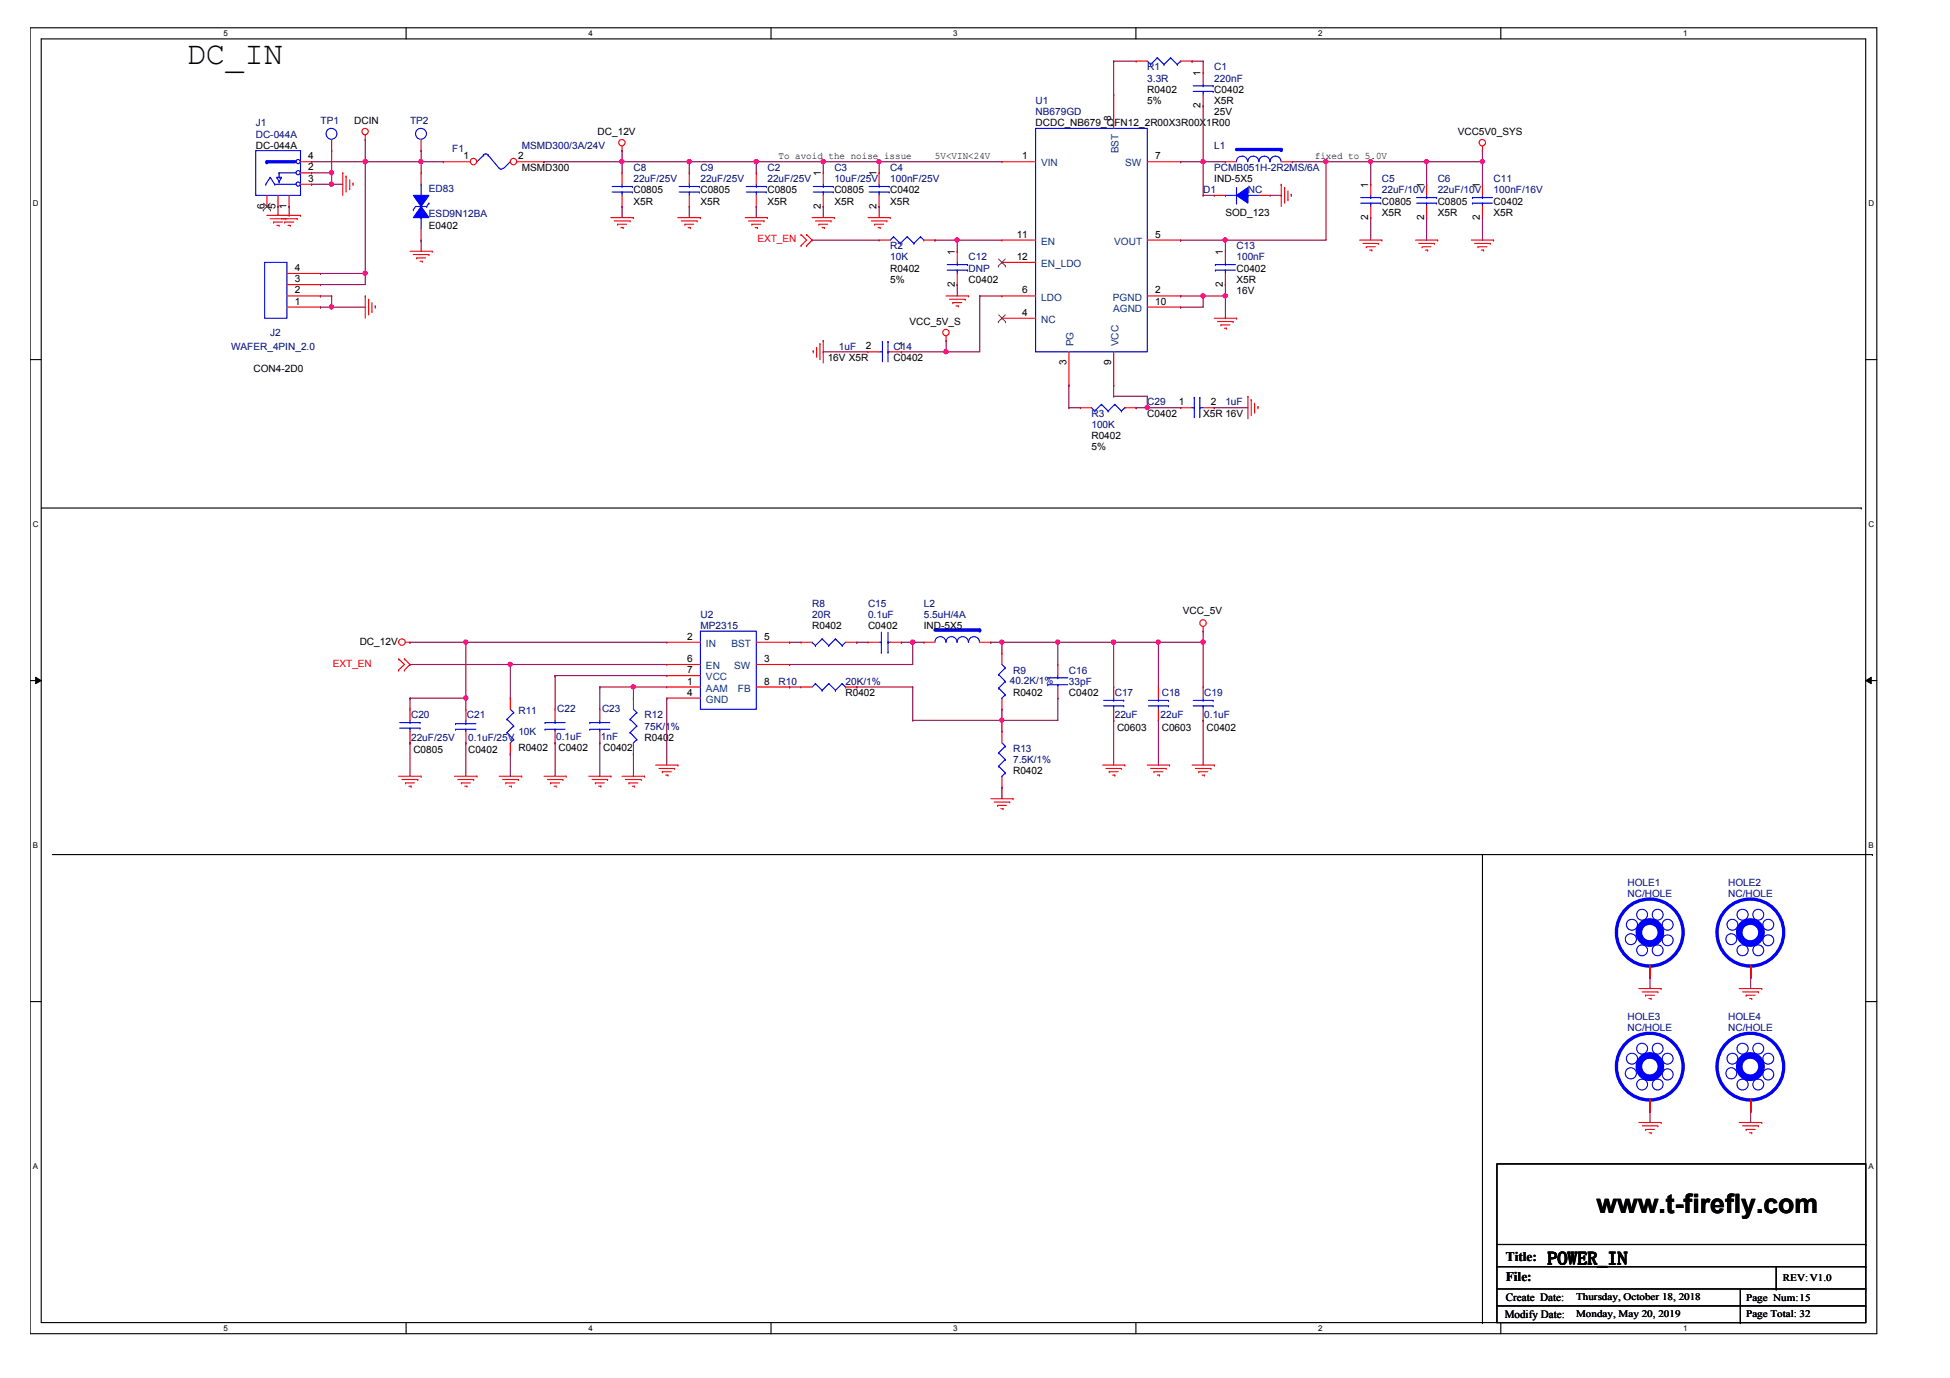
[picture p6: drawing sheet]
<svg xmlns="http://www.w3.org/2000/svg" width="297mm" height="210mm" viewBox="0 0 297 210" stroke-linecap="round" stroke-linejoin="round" font-family="sans-serif">
<defs><g id="words">
<text font-size="4.9" x="28.4" y="9.8">DC_IN</text>
<text font-size="4.1" x="243.2" y="184.8">www.t-firefly.com</text>
<text font-size="2.7" x="235.8" y="192.6">POWER_IN</text>
<g font-size="2">
<text x="229.4" y="192.1">Title:</text>
<text x="229.4" y="195.2">File:</text>
</g>
<g font-size="1.7">
<text x="229.2" y="200.8">Modify Date:</text>
<text x="229.4" y="198.2">Create Date:</text>
</g>
<g font-size="1.5" fill="#000080">
<text x="174.8" y="10.7">R1</text>
<text x="185" y="10.7">C1</text>
<text x="157.7" y="15.8">U1</text>
<text x="157.7" y="17.5">NB679GD</text>
<text x="174.8" y="12.4">3.3R</text>
<text x="185" y="12.4">220nF</text>
<text x="39" y="21">DC-044A</text>
<text x="39" y="19.2">J1</text>
<text x="48.8" y="18.9">TP1</text>
<text x="62.5" y="18.9">TP2</text>
<text x="68.9" y="23.2">F1</text>
<text x="79.5" y="22.6">MSMD300/3A/24V</text>
<text x="185" y="22.6">L1</text>
<text x="65.3" y="29.3">ED83</text>
<text x="96.5" y="26">C8</text>
<text x="96.5" y="27.7">22uF/25V</text>
<text x="106.7" y="26">C9</text>
<text x="106.7" y="27.7">22uF/25V</text>
<text x="116.9" y="26">C2</text>
<text x="116.9" y="27.7">22uF/25V</text>
<text x="127.1" y="26">C3</text>
<text x="127.1" y="27.7">10uF/25V</text>
<text x="135.6" y="26">C4</text>
<text x="135.6" y="27.7">100nF/25V</text>
<text x="183.3" y="29.5">D1</text>
<text x="185" y="26">PCMB051H-2R2MS/6A</text>
<text x="190.1" y="29.5">NC</text>
<text x="210.5" y="27.7">C5</text>
<text x="210.5" y="29.5">22uF/10V</text>
<text x="219" y="27.7">C6</text>
<text x="219" y="29.5">22uF/10V</text>
<text x="227.5" y="27.7">C11</text>
<text x="227.5" y="29.5">100nF/16V</text>
<text x="65.3" y="33">ESD9N12BA</text>
<text x="135.6" y="38">R2</text>
<text x="135.6" y="39.7">10K</text>
<text x="147.5" y="39.7">C12</text>
<text x="147.5" y="41.4">DNP</text>
<text x="188.4" y="38">C13</text>
<text x="188.4" y="39.7">100nF</text>
<text x="35.2" y="53.3">WAFER_4PIN_2.0</text>
<text x="41.2" y="51.2">J2</text>
<text x="127.8" y="53.3">1uF</text>
<text x="136.1" y="53.3">C14</text>
<text x="166.3" y="63.5">R3</text>
<text x="166.3" y="65.2">100K</text>
<text x="174.8" y="61.8">C29</text>
<text x="186.7" y="61.8">1uF</text>
<text x="106.7" y="94.1">U2</text>
<text x="106.7" y="95.8">MP2315</text>
<text x="123.7" y="92.4">R8</text>
<text x="123.7" y="94.1">20R</text>
<text x="132.2" y="92.4">C15</text>
<text x="132.2" y="94.1">0.1uF</text>
<text x="140.7" y="92.4">L2</text>
<text x="140.7" y="94.1">5.5uH/4A</text>
<text x="118.6" y="104.3">R10</text>
<text x="128.8" y="104.3">20K/1%</text>
<text x="153.8" y="104.1">40.2K/1%</text>
<text x="154.3" y="102.6">R9</text>
<text x="162.8" y="102.6">C16</text>
<text x="162.8" y="104.3">33pF</text>
<text x="169.8" y="106">C17</text>
<text x="177" y="106">C18</text>
<text x="183.4" y="106">C19</text>
<text x="62.6" y="109.4">C20</text>
<text x="62.6" y="112.8">22uF/25V</text>
<text x="71.1" y="109.4">C21</text>
<text x="71.3" y="112.8">0.1uF/25V</text>
<text x="79" y="108.8">R11</text>
<text x="79" y="112">10K</text>
<text x="84.7" y="112.6">0.1uF</text>
<text x="84.9" y="108.4">C22</text>
<text x="91.5" y="112.6">1nF</text>
<text x="91.7" y="108.4">C23</text>
<text x="98.2" y="109.4">R12</text>
<text x="98.2" y="111.1">75K/1%</text>
<text x="169.8" y="109.4">22uF</text>
<text x="176.8" y="109.4">22uF</text>
<text x="183.4" y="109.4">0.1uF</text>
<text x="154.3" y="114.6">R13</text>
<text x="154.3" y="116.2">7.5K/1%</text>
<text x="247.9" y="135">HOLE1</text>
<text x="247.9" y="136.7">NC/HOLE</text>
<text x="263.2" y="135">HOLE2</text>
<text x="263.2" y="136.7">NC/HOLE</text>
<text x="247.9" y="155.4">HOLE3</text>
<text x="263.2" y="155.4">HOLE4</text>
<text x="247.9" y="157.1">NC/HOLE</text>
<text x="263.2" y="157.1">NC/HOLE</text>
</g>
<g font-size="1.5">
<text x="182.9" y="11.6" transform="rotate(-90 182.9 11.6)">1</text>
<text x="174.8" y="14.1">R0402</text>
<text x="174.8" y="15.8">5%</text>
<text x="182.9" y="16.5" transform="rotate(-90 182.9 16.5)">2</text>
<text x="185" y="14.1">C0402</text>
<text x="185" y="15.8">X5R</text>
<text x="185" y="17.5">25V</text>
<text x="39" y="22.6">DC-044A</text>
<text x="53.9" y="18.9">DCIN</text>
<text x="91" y="20.6">DC_12V</text>
<text x="157.7" y="19.2">DCDC_NB679_QFN12_2R00X3R00X1R00</text>
<text x="169.3" y="18.4" transform="rotate(-90 169.3 18.4)">8</text>
<text x="222.1" y="20.6">VCC5V0_SYS</text>
<text x="47" y="27.7">3</text>
<text x="47" y="26">2</text>
<text x="47" y="24.3">4</text>
<text x="70.6" y="24.3">1</text>
<text x="78.9" y="24.3">2</text>
<text x="79.5" y="26">MSMD300</text>
<text x="96.5" y="29.5">C0805</text>
<text x="106.7" y="29.5">C0805</text>
<text x="116.9" y="29.5">C0805</text>
<text x="118.6" y="24.2">To avoid the noise issue</text>
<text x="125" y="26.9" transform="rotate(-90 125 26.9)">1</text>
<text x="127.1" y="29.5">C0805</text>
<text x="133.5" y="26.9" transform="rotate(-90 133.5 26.9)">1</text>
<text x="135.6" y="29.5">C0402</text>
<text x="142.4" y="24.2">5V&lt;VIN&lt;24V</text>
<text x="155.7" y="24.3">1</text>
<text x="176" y="24.3">7</text>
<text x="185" y="27.7">IND-5X5</text>
<text x="200.3" y="24.2">fixed to 5.0V</text>
<text x="208.4" y="28.6" transform="rotate(-90 208.4 28.6)">1</text>
<text x="216.9" y="28.6" transform="rotate(-90 216.9 28.6)">1</text>
<text x="225.4" y="28.6" transform="rotate(-90 225.4 28.6)">1</text>
<text x="40.3" y="31.8" transform="rotate(-90 40.3 31.8)">6</text>
<text x="42" y="31.8" transform="rotate(-90 42 31.8)">5</text>
<text x="43.7" y="31.8" transform="rotate(-90 43.7 31.8)">1</text>
<text x="65.3" y="34.9">E0402</text>
<text x="96.5" y="31.2">X5R</text>
<text x="106.7" y="31.2">X5R</text>
<text x="116.9" y="31.2">X5R</text>
<text x="125" y="31.8" transform="rotate(-90 125 31.8)">2</text>
<text x="127.1" y="31.2">X5R</text>
<text x="133.5" y="31.8" transform="rotate(-90 133.5 31.8)">2</text>
<text x="135.6" y="31.2">X5R</text>
<text x="186.7" y="32.9">SOD_123</text>
<text x="208.4" y="33.5" transform="rotate(-90 208.4 33.5)">2</text>
<text x="210.5" y="31.2">C0805</text>
<text x="210.5" y="32.9">X5R</text>
<text x="216.9" y="33.5" transform="rotate(-90 216.9 33.5)">2</text>
<text x="219" y="31.2">C0805</text>
<text x="219" y="32.9">X5R</text>
<text x="225.4" y="33.5" transform="rotate(-90 225.4 33.5)">2</text>
<text x="227.5" y="31.2">C0402</text>
<text x="227.5" y="32.9">X5R</text>
<text x="44.9" y="41.3">4</text>
<text x="135.6" y="41.4">R0402</text>
<text x="145.4" y="38.8" transform="rotate(-90 145.4 38.8)">1</text>
<text x="154.9" y="36.2">11</text>
<text x="154.9" y="39.6">12</text>
<text x="176" y="36.2">5</text>
<text x="186.3" y="38.8" transform="rotate(-90 186.3 38.8)">1</text>
<text x="188.4" y="41.4">C0402</text>
<text x="44.9" y="46.4">1</text>
<text x="44.9" y="44.7">2</text>
<text x="44.9" y="43">3</text>
<text x="135.6" y="43.1">5%</text>
<text x="145.4" y="43.7" transform="rotate(-90 145.4 43.7)">2</text>
<text x="147.5" y="43.1">C0402</text>
<text x="155.7" y="44.7">6</text>
<text x="176" y="46.4">10</text>
<text x="176" y="44.7">2</text>
<text x="186.3" y="43.7" transform="rotate(-90 186.3 43.7)">2</text>
<text x="188.4" y="43.1">X5R</text>
<text x="188.4" y="44.7">16V</text>
<text x="131.9" y="53.2">2</text>
<text x="136.8" y="53.2">1</text>
<text x="138.5" y="49.5">VCC_5V_S</text>
<text x="155.7" y="48.1">4</text>
<text x="38.6" y="56.7">CON4-2D0</text>
<text x="126.1" y="55">16V X5R</text>
<text x="136.1" y="55">C0402</text>
<text x="162.4" y="55.6" transform="rotate(-90 162.4 55.6)">3</text>
<text x="169.3" y="55.6" transform="rotate(-90 169.3 55.6)">9</text>
<text x="174.8" y="63.5">C0402</text>
<text x="179.5" y="61.7">1</text>
<text x="183.3" y="63.5">X5R 16V</text>
<text x="184.5" y="61.7">2</text>
<text x="166.3" y="66.9">R0402</text>
<text x="166.3" y="68.6">5%</text>
<text x="123.7" y="95.8">R0402</text>
<text x="132.2" y="95.8">C0402</text>
<text x="140.7" y="95.8">IND-5X5</text>
<text x="180.2" y="93.6">VCC_5V</text>
<text x="54.8" y="98.2">DC_12V</text>
<text x="104.7" y="97.5">2</text>
<text x="104.7" y="100.8">6</text>
<text x="116.4" y="100.8">3</text>
<text x="116.4" y="97.5">5</text>
<text x="104.7" y="102.5">7</text>
<text x="104.7" y="104.3">1</text>
<text x="104.7" y="106">4</text>
<text x="116.4" y="104.3">8</text>
<text x="128.8" y="106">R0402</text>
<text x="154.3" y="106">R0402</text>
<text x="162.8" y="106">C0402</text>
<text x="98.2" y="112.8">R0402</text>
<text x="170.2" y="111.3">C0603</text>
<text x="177" y="111.3">C0603</text>
<text x="183.8" y="111.3">C0402</text>
<text x="63" y="114.7">C0805</text>
<text x="71.3" y="114.7">C0402</text>
<text x="79" y="114.4">R0402</text>
<text x="85.1" y="114.4">C0402</text>
<text x="91.9" y="114.4">C0402</text>
<text x="154.3" y="117.9">R0402</text>
<text x="271.6" y="195.2">REV:V1.0</text>
<text x="240.1" y="198">Thursday, October 18, 2018</text>
<text x="240.1" y="200.6">Monday, May 20, 2019</text>
<text x="266" y="198.2">Page Num:15</text>
<text x="266" y="200.6">Page Total: 32</text>
</g>
<g font-size="1.5" fill="#004080">
<text x="170.4" y="23.4" transform="rotate(-90 170.4 23.4)">BST</text>
<text x="158.6" y="25.4">VIN</text>
<text x="171.4" y="25.4">SW</text>
<text x="158.6" y="37.3">EN</text>
<text x="158.6" y="40.7">EN_LDO</text>
<text x="169.7" y="37.3">VOUT</text>
<text x="158.6" y="45.8">LDO</text>
<text x="169.5" y="45.8">PGND</text>
<text x="169.6" y="47.5">AGND</text>
<text x="158.6" y="49.2">NC</text>
<text x="163.5" y="52.7" transform="rotate(-90 163.5 52.7)">PG</text>
<text x="170.4" y="52.7" transform="rotate(-90 170.4 52.7)">VCC</text>
<text x="107.5" y="98.6">IN</text>
<text x="107.5" y="101.9">EN</text>
<text x="111.4" y="98.6">BST</text>
<text x="111.8" y="101.9">SW</text>
<text x="107.5" y="103.6">VCC</text>
<text x="107.5" y="105.4">AAM</text>
<text x="107.5" y="107.1">GND</text>
<text x="112.4" y="105.4">FB</text>
</g>
<g font-size="1.5" fill="#f00">
<text x="115.4" y="36.9">EXT_EN</text>
<text x="50.7" y="101.6">EXT_EN</text>
</g>
<g font-size="1.2">
<text x="34.1" y="5.5">5</text>
<text x="89.6" y="5.5">4</text>
<text x="145.2" y="5.5">3</text>
<text x="200.8" y="5.5">2</text>
<text x="256.4" y="5.5">1</text>
<text x="5" y="31.5">D</text>
<text x="284.6" y="31.5">D</text>
<text x="5" y="80.3">C</text>
<text x="284.6" y="80.3">C</text>
<text x="5" y="129.2">B</text>
<text x="284.6" y="129.2">B</text>
<text x="5" y="178.1">A</text>
<text x="284.6" y="178.1">A</text>
<text x="34.1" y="202.7">5</text>
<text x="89.6" y="202.7">4</text>
<text x="145.2" y="202.7">3</text>
<text x="200.8" y="202.7">2</text>
<text x="256.4" y="202.7">1</text>
</g>
</g></defs>
<path d="M4.6 4.2h281.3v199h-281.3zM6.3 5.9h277.9v195.6h-277.9z" fill="none" stroke="#000" stroke-width=".17"/>
<g fill="#fff">
<path d="M34.1 4.4h.6v1.4h-.6z"/>
<path d="M34.1 201.6h.6v1.4h-.6z"/>
</g>
<path d="M61.9 4.2v1.7M61.9 201.5v1.7" fill="none" stroke="#000" stroke-width=".17"/>
<g fill="#fff">
<path d="M89.6 4.4h.7v1.4h-.7z"/>
<path d="M89.6 201.6h.7v1.4h-.7z"/>
</g>
<path d="M117.4 4.2v1.7M117.4 201.5v1.7" fill="none" stroke="#000" stroke-width=".17"/>
<g fill="#fff">
<path d="M145.2 4.4h.7v1.4h-.7z"/>
<path d="M145.2 201.6h.7v1.4h-.7z"/>
</g>
<path d="M173 4.2v1.7M173 201.5v1.7" fill="none" stroke="#000" stroke-width=".17"/>
<g fill="#fff">
<path d="M200.8 4.4h.6v1.4h-.6z"/>
<path d="M200.8 201.6h.6v1.4h-.6z"/>
</g>
<path d="M228.6 4.2v1.7M228.6 201.5v1.7" fill="none" stroke="#000" stroke-width=".17"/>
<g fill="#fff">
<path d="M256.4 4.4h.6v1.4h-.6z"/>
<path d="M256.4 201.6h.6v1.4h-.6z"/>
<path d="M5 30.4h.8v1.3h-.8z"/>
<path d="M284.6 30.4h.8v1.3h-.8z"/>
<path d="M5 79.2h.8v1.4h-.8z"/>
<path d="M284.6 79.2h.8v1.4h-.8z"/>
</g>
<path d="M4.6 54.8h1.7M284.2 54.8h1.7" fill="none" stroke="#000" stroke-width=".17"/>
<g fill="#fff">
<path d="M5 128.1h.8v1.4h-.8z"/>
<path d="M284.6 128.1h.8v1.4h-.8z"/>
</g>
<path d="M4.6 103.7h1.7M284.2 103.7h1.7" fill="none" stroke="#000" stroke-width=".17"/>
<path d="M5.4 103.2l.9 .5-.9 .4zM284.2 103.7l.8-.5v.9z" fill="#000"/>
<path d="M5.4 103.2l.9 .5-.9 .4zM284.2 103.7l.8-.5v.9z" fill="none" stroke="#000" stroke-width=".15"/>
<g fill="#fff">
<path d="M5 177h.8v1.3h-.8z"/>
<path d="M284.6 177h.8v1.3h-.8z"/>
</g>
<g fill="none" stroke="#000" stroke-width=".17">
<path d="M6.3 77.4h277.2M283.5 77.4h.1M8 130.2h277.2M225.8 130.2v71.3M285.2 130.2h.1M4.6 152.6h1.7M284.2 152.6h1.7M228 177.3h56.2v24.2h-56.2zM228 189.6h56.2M228 193h56.2M228 196.3h56.2M228 198.9h56.2"/>
<path d="M265.1 196.3v5.2M270.6 196.3h.1M270.6 193v3.3M284.2 189.6h.1M284.2 193h.1M284.2 196.3h.1M284.2 198.9h.1M225.8 201.5h.1M265.1 201.5h.1"/>
</g>
<g fill="none" stroke="#f00" stroke-width=".17">
<path d="M40.7 32.8h5.1M41.2 33.3h4.1M41.7 33.8h.1M41.7 33.8h1.3M42.2 34.3h.3M42.5 34.3h.1M43.4 33.8h.1M43.4 33.8h1.4M43.5 33.3h.1M43.9 34.3h.3M44 32.8h.1M44.2 34.3h.1"/>
<path d="M45.3 33.3h.1M45.8 32.8h.1M52.2 26.3h.1M52.2 26.3v3.5M52.7 26.8h.1M52.7 26.8v2.5M53.3 28.7h.1M53.3 27.4v1.3M53.8 27.9h.1M53.8 27.9v.3M55.6 21.3h.1M55.6 20.6v.7"/>
<path d="M62.5 38.3h3.3M63 38.8h2.3M63.5 39.3h.1M63.5 39.3h1.3M64 39.8h.3M64.3 39.8h.1M65.3 38.8h.1M65.8 38.3h.1M93.1 33.1h3.4M93.6 33.7h2.4M94.1 34.2h.1M94.1 34.2h1.3"/>
<path d="M94.6 34.7h.3M94.8 22.9h.1M94.8 22.3v.6M94.9 34.7h.1M96 33.7h.1M96.5 33.1h.1M103.3 33.1h3.4M103.8 33.7h2.4M104.3 34.2h.1M104.3 34.2h1.4M104.8 34.7h.4M105.2 34.7h.1"/>
<path d="M106.2 33.7h.1M106.7 33.1h.1M113.5 33.1h3.4M114 33.7h2.4M114.5 34.2h.1M114.5 34.2h1.4M115 34.7h.4M115.4 34.7h.1M116.4 33.7h.1M116.9 33.1h.1M122 35.7h.1M122 37.4h.1"/>
<path d="M122 35.7l.9 .9-.9 .8M122.9 37.4h.1M122.9 35.7h.1M122.9 35.7l.8 .9-.8 .8M123.7 33.1h3.4M124.2 33.7h2.4M124.7 34.2h.1M124.7 34.2h1.4M125.2 34.7h.4M125.6 34.7h.1M126.6 33.7h.1M127.1 33.1h.1"/>
<path d="M132.2 33.1h3.4M132.7 33.7h2.4M133.2 34.2h.1M133.2 34.2h1.4M133.7 34.7h.4M134.1 34.7h.1M135.1 33.7h.1M135.6 33.1h.1M195.2 28.1h.1M195.2 28.1v3.4M195.7 28.6h.1M195.7 28.6v2.3"/>
<path d="M196.2 30.4h.1M196.2 29.1v1.3M196.7 29.6h.1M196.7 29.6v.3M207.1 36.6h3.4M207.6 37.1h2.4M208.1 37.6h.1M208.1 37.6h1.4M208.6 38.1h.4M209 38.1h.1M210 37.1h.1M210.5 36.6h.1"/>
<path d="M215.6 36.6h3.4M216.1 37.1h2.4M216.6 37.6h.1M216.6 37.6h1.4M217.1 38.1h.4M217.5 38.1h.1M218.5 37.1h.1M219 36.6h.1M224.1 36.6h3.4M224.6 37.1h2.4M225.1 37.6h.1M225.1 37.6h1.4"/>
<path d="M225.7 38.1h.3M225.8 22.9h.1M225.8 22.3v.6M226 38.1h.1M227 37.1h.1M227.5 36.6h.1M55.6 45.1h.1M55.6 45.1v3.4M56.1 45.6h.1M56.1 45.6v2.4M56.7 47.5h.1M56.7 46.1v1.4"/>
<path d="M57.2 46.6h.1M57.2 46.6v.3M123.9 53.4h.1M123.9 53.4v.4M124.4 54.3h.1M124.4 52.9v1.4M124.9 52.4h.1M124.9 52.4v2.4M125.4 51.9h.1M125.4 51.9v3.4M144.1 51.9h.1M144.1 45.1h3.4"/>
<path d="M144.1 51.2v.7M144.6 45.6h2.4M145.1 46.1h.1M145.1 46.1h1.4M145.6 46.6h.4M146 46.6h.1M147 45.6h.1M147.5 45.1h.1M185 48.5h3.4M185.5 49h2.3M186 49.5h.1M186 49.5h1.3"/>
<path d="M186.5 50h.3M186.8 50h.1M187.8 49h.1M188.4 48.5h.1M190.1 60.4h.1M190.1 60.4v3.4M190.6 60.9h.1M190.6 60.9v2.4M191.1 62.8h.1M191.1 61.4v1.4M191.6 61.9h.1M191.6 61.9v.4"/>
<path d="M61.8 97.8h.7M62.5 97.8h.1M183.3 96.1h.1M183.3 95.5v.6M60.7 100.4h.1M60.7 102.1h.1M60.7 118.2h3.4M60.7 100.4l.9 .8-.9 .9M61.2 118.7h2.4M61.6 102.1h.1M61.6 100.4h.1M61.6 100.4l.9 .8-.9 .9"/>
<path d="M61.8 119.3h.1M61.8 119.3h1.3M62.3 119.8h.3M62.6 119.8h.1M63.6 118.7h.1M64.1 118.2h.1M69.2 118.2h3.5M69.7 118.7h2.4M70.3 119.3h.1M70.3 119.3h1.3M70.8 119.8h.3M71.1 119.8h.1"/>
<path d="M72.1 118.7h.1M72.7 118.2h.1M76 118.2h3.5M76.6 118.7h2.4M77.1 119.3h.1M77.1 119.3h1.3M77.6 119.8h.3M77.9 119.8h.1M79 118.7h.1M79.5 118.2h.1M82.9 118.2h3.3M83.4 118.7h2.3"/>
<path d="M83.9 119.3h.1M83.9 119.3h1.3M84.4 119.8h.3M84.6 113.2h.1M84.6 108h.1M84.6 108v1.7M84.6 111.4v1.8M84.7 119.8h.1M85.7 118.7h.1M86.2 118.2h.1M89.7 118.2h3.4M90.2 118.7h2.4"/>
<path d="M90.7 119.3h.1M90.7 119.3h1.3M91.2 119.8h.3M91.4 113.2h.1M91.4 108h.1M91.4 108v1.7M91.4 111.4v1.8M91.5 119.8h.1M92.6 118.7h.1M93.1 118.2h.1M94.8 118.2h3.4M95.3 118.7h2.4"/>
<path d="M95.8 119.3h.1M95.8 119.3h1.4M96.3 119.8h.4M96.7 119.8h.1M97.7 118.7h.1M98.2 118.2h.1M99.9 116.5h3.4M100.4 117.1h2.4M100.9 117.6h.1M100.9 117.6h1.3M101.4 118.1h.3M101.7 118.1h.1"/>
<path d="M102.8 117.1h.1M103.3 116.5h.1M168 116.5h3.3M168.5 117.1h2.3M169 117.6h.1M169 117.6h1.3M169.5 118.1h.3M169.8 118.1h.1M170.8 117.1h.1M171.3 116.5h.1M174.8 116.5h3.4M175.3 117.1h2.3"/>
<path d="M175.8 117.6h.1M175.8 117.6h1.3M176.3 118.1h.3M176.6 118.1h.1M177.6 117.1h.1M178.2 116.5h.1M181.6 116.5h3.4M182.1 117.1h2.4M182.6 117.6h.1M182.6 117.6h1.4M183.1 118.1h.3M183.4 118.1h.1"/>
<path d="M184.5 117.1h.1M185 116.5h.1M150.9 121.7h3.4M151.4 122.2h2.4M151.9 122.7h.1M151.9 122.7h1.4M152.5 123.2h.3M152.8 123.2h.1M153.8 122.2h.1M154.3 121.7h.1M249.7 150.6h3.3M250.2 151.1h2.3"/>
<path d="M250.7 151.6h.1M250.7 151.6h1.3M251.2 152.1h.3M251.5 152.1h.1M252.5 151.1h.1M253 150.6h.1M264.9 150.6h3.5M265.4 151.1h2.5M266 151.6h.1M266 151.6h1.3M266.5 152.1h.3M266.8 152.1h.1"/>
<path d="M267.9 151.1h.1M268.4 150.6h.1M249.7 171h3.3M250.2 171.5h2.3M250.7 172h.1M250.7 172h1.3M251.2 172.6h.3M251.5 172.6h.1M252.5 171.5h.1M253 171h.1M264.9 171h3.5M265.4 171.5h2.5"/>
<path d="M266 172h.1M266 172h1.3M266.5 172.6h.3M266.8 172.6h.1M267.9 171.5h.1M268.4 171h.1"/>
<circle cx="55.6" cy="20" r=".49"/>
<circle cx="94.7" cy="21.7" r=".49"/>
<circle cx="225.8" cy="21.7" r=".49"/>
<circle cx="144.1" cy="50.6" r=".49"/>
<circle cx="61.2" cy="97.8" r=".5"/>
<circle cx="183.2" cy="94.9" r=".5"/>
</g>
<g fill="none" stroke="#00f" stroke-width=".17">
<path d="M73.6 23.6l.4-.1 .4 .1M73.7 23.6h.1M73.7 23.6l-1 1M74.4 23.6h.1M74.4 23.6l1.6 2.1M76.1 25.6l.2 .2 .3-.2M77.7 24.6h.1M77.7 24.6l-1 1.1M83 110.1h.1M83 111.1h.1M83 110.1h3.1M83 111.1h3.1"/>
<path d="M84.6 111.1h.1M84.6 110.1h.1M84.6 109.7v.4M84.6 111.1v.3M89.8 110.1h.1M89.8 111.1h.1M89.8 110.1h3.1M89.8 111.1h3.1M91.4 111.1h.1M91.4 110.1h.1M91.4 109.7v.4M91.4 111.1v.3"/>
</g>
<circle cx="72.1" cy="24.6" r=".49" fill="#fff"/>
<g fill="none" stroke="#f00" stroke-width=".17">
<path d="M67.5 24.6h.1M67.5 24.6h4.1"/>
<circle cx="72.1" cy="24.6" r=".49"/>
</g>
<circle cx="78.2" cy="24.6" r=".49" fill="#fff"/>
<g fill="none" stroke="#f00" stroke-width=".17">
<path d="M169.6 14.4h.1M169.6 14.4v5.2M173.1 9.3h.1M173.1 9.3h1.7M179.8 9.3h1.8M181.6 9.3h.1M50.5 22.9h.1M50.5 21.3v1.6M78.8 24.6h4.1M82.9 24.6h.1M94.8 26.3h.1M94.8 31.5h.1"/>
<path d="M94.8 26.3v1.8M94.8 29.8v1.7M105 26.3h.1M105 31.5h.1M105 26.3v1.8M105 29.8v1.7M133.9 26.3h.1M133.9 31.5h.1M133.9 26.3v1.8M133.9 29.8v1.7M152.6 24.6h.1M152.6 36.6h.1"/>
<path d="M152.6 40h.1M152.6 24.6h5.1M152.6 36.6h5.1M152.6 40h5.1M174.8 24.6h5M174.8 36.6h5M179.8 36.6h.1M179.8 24.6h.1M186.7 38.3h.1M186.7 38.3v1.7M217.3 28.1h.1M217.3 33.1h.1"/>
<path d="M217.3 28.1v1.7M217.3 31.5v1.6M225.8 28.1h.1M225.8 33.1h.1M225.8 28.1v1.7M225.8 31.5v1.6M43.7 46.8h5.1M43.7 45.1h5.1M43.7 43.3h5.1M43.7 41.7h5.1M48.8 46.8h.1M48.8 45.1h.1"/>
<path d="M48.8 43.3h.1M48.8 41.7h.1M152.6 45.1h.1M152.6 48.5h.1M152.6 45.1h5.1M152.6 48.5h5.1M162.8 58.7h.1M162.8 53.6v5.1M169.6 58.7h.1M169.6 53.6v5.1M174.8 46.8h5M174.8 45.1h5"/>
<path d="M179.8 46.8h.1M179.8 45.1h.1M186.7 43.3h.1M186.7 41.7v1.6M164.6 62.1h.1M164.6 62.1h1.7M171.3 62.1h1.8M173.1 62.1h.1M101.6 97.8h.1M101.6 97.8h5.1M115.2 97.8h5.1M120.3 97.8h.1"/>
<path d="M122 97.8h.1M122 97.8h1.7M128.8 97.8h1.7M130.5 97.8h.1M96.5 106.3h.1M96.5 114.8h.1M96.5 106.3v1.7M96.5 113.2v1.6M101.6 101.2h.1M101.6 102.9h.1M101.6 104.6h.1M101.6 106.3h.1"/>
<path d="M101.6 101.2h5.1M101.6 102.9h5.1M101.6 104.6h5.1M101.6 106.3h5.1M115.2 101.2h5.1M115.2 104.6h5.1M120.3 104.6h.1M120.3 101.2h.1M122 104.6h.1M122 104.6h1.7M128.8 104.6h1.7M130.5 104.6h.1"/>
<path d="M161.1 106.3h.1M161.1 101.2h.1M161.1 101.2v1.7M161.1 104.6v1.7M183.3 104.6h.1M183.3 109.7h.1M183.3 104.6v1.7M183.3 108v1.7M266.7 169.3h.1M266.7 167.6v1.7"/>
<circle cx="78.2" cy="24.6" r=".49"/>
</g>
<g fill="none" stroke="#00f" stroke-width=".17">
<path d="M157.7 19.6h17.1v34h-17.1zM174.8 9.3l.5 .5M175.3 9.8h.1M176.3 8.8h.1M176.3 8.8l-1 1M176.3 8.8l1 1M177.3 9.8h.1M178.3 8.8h.1M178.3 8.8l-1 1M178.3 8.8l1 1M179.3 9.8h.1M179.8 9.3h.1"/>
<path d="M179.8 9.3l-.5 .5M40.3 40h3.4v8.5h-3.4zM93.2 29.3h3.1M93.2 28.4h3.1M94.8 28.4h.1M94.8 29.3h.1M94.8 28.1v.3M94.8 29.3v.5M96.3 29.3h.1M96.3 28.4h.1M103.4 29.3h3.1M103.4 28.4h3.1"/>
<path d="M105 28.4h.1M105 29.3h.1M105 28.1v.3M105 29.3v.5M106.5 29.3h.1M106.5 28.4h.1M132.4 29.3h3M132.4 28.4h3M133.9 28.4h.1M133.9 29.3h.1M133.9 28.1v.3M133.9 29.3v.5"/>
<path d="M135.4 29.3h.1M135.4 28.4h.1M186.7 40v.3M188.4 24.6a.85 .85 0 0 1 .8-.8 .85 .85 0 0 1 .8 .8M190.1 24.6a.83 .83 0 0 1 .8-.8 .83 .83 0 0 1 .8 .8M191.8 24.6a.83 .83 0 0 1 .8-.8 .83 .83 0 0 1 .8 .8M193.5 24.6a.83 .83 0 0 1 .8-.8 .83 .83 0 0 1 .8 .8M215.8 30.9h3M215.8 30.1h3M217.3 30.1h.1M217.3 30.9h.1M217.3 29.8v.3"/>
<path d="M217.3 30.9v.6M218.8 30.9h.1M218.8 30.1h.1M224.3 30.9h.1M224.3 30.1h.1M224.3 30.9h3M224.3 30.1h3M225.8 30.1h.1M225.8 30.9h.1M225.8 29.8v.3M225.8 30.9v.6M185.1 41.1h.1"/>
<path d="M185.1 40.3h.1M185.1 41.1h3.1M185.1 40.3h3.1M186.7 40.3h.1M186.7 41.1h.1M186.7 41.1v.6M166.3 62.1l.5 .5M166.8 62.6h.1M167.8 61.6h.1M167.8 61.6l-1 1M167.8 61.6l1 1M168.8 62.6h.1"/>
<path d="M169.8 61.6h.1M169.8 61.6l-1 1M169.8 61.6l1 1M170.8 62.6h.1M171.3 62.1h.1M171.3 62.1l-.5 .5M106.7 96.1h8.5v11.9h-8.5zM123.7 97.8h.1M123.7 97.8l.5 .5M124.2 98.3h.1M125.2 97.3h.1M125.2 97.3l1.1 1"/>
<path d="M125.2 97.3l-1 1M126.3 98.3h.1M127.3 97.3h.1M127.3 97.3l1 1M127.3 97.3l-1 1M128.3 98.3h.1M128.8 97.8l-.5 .5M96 109.6h.1M96 111.6h.1M96 109.6l1 1M96 111.6l1 1M96.5 113.2h.1"/>
<path d="M96.5 108l.5 .5M97 108.5h.1M97 110.6h.1M97 112.6h.1M97 108.5l-1 1.1M97 110.6l-1 1M97 112.6l-.5 .6M124.2 104.1h.1M124.2 104.1l-.5 .5M124.2 104.1l1 1.1M125.2 105.2h.1M126.3 104.1h.1"/>
<path d="M126.3 104.1l-1.1 1.1M126.3 104.1l1 1.1M127.3 105.2h.1M128.3 104.1h.1M128.3 104.1l-1 1.1M128.3 104.1l.5 .5M128.8 104.6h.1M159.6 103.3h.1M159.6 104.3h.1M159.6 103.3h3.1M159.6 104.3h3.1M161.1 104.3h.1"/>
<path d="M161.1 103.3h.1M161.1 102.9v.4M161.1 104.3v.3M181.8 107.5h3M181.8 106.7h3M183.3 106.7h.1M183.3 107.5h.1M183.3 106.3v.4M183.3 107.5v.5M184.8 107.5h.1M184.8 106.7h.1"/>
<circle cx="50.5" cy="20.4" r=".83"/>
<circle cx="265.4" cy="159.7" r=".84"/>
<circle cx="267.8" cy="159.7" r=".83"/>
<circle cx="263.7" cy="163.5" r=".84"/>
<circle cx="263.9" cy="161.3" r=".83"/>
<circle cx="265.4" cy="165.2" r=".84"/>
<circle cx="267.8" cy="165.2" r=".83"/>
<circle cx="269.3" cy="163.7" r=".84"/>
<circle cx="269.4" cy="161.3" r=".83"/>
</g>
<g fill="none" stroke="#00f" stroke-width=".51">
<path d="M188.4 22.8h6.8"/>
<circle cx="266.6" cy="162.5" r="5.1"/>
</g>
<circle cx="266.6" cy="162.5" r="1.7" fill="none" stroke="#00f" stroke-width="1"/>
<path d="M152.1 39.5l1.1 1M153.1 39.5l-1 1M152.1 40.5h.1M152.1 49h.1M152.1 48l1.1 1M153.1 48l-1 1M153.2 40.5h.1M153.2 49h.1" fill="none" stroke="#804000" stroke-width=".15"/>
<circle cx="195.2" cy="22.8" r=".25" fill="#00f"/>
<g fill="none" stroke="#f00" stroke-width=".17">
<path d="M183.3 11h.1M183.3 16.1h.1M183.3 11v1.7M183.3 14.4v1.7M64.1 22.9h.1M64.1 21.3v1.6M125.4 26.3h.1M125.4 31.5h.1M125.4 26.3v1.8M125.4 29.8v1.7M145.8 38.3h.1M145.8 38.3v1.7"/>
<path d="M186.7 24.6h.1M186.7 24.6h1.7M195.2 24.6h1.7M196.9 24.6h.1M208.8 28.1h.1M208.8 33.1h.1M208.8 28.1v1.7M208.8 31.5v1.6M132.2 53.6h.1M132.2 53.6h1.7M135.6 53.6h1.7M137.3 53.6h.1"/>
<path d="M145.8 43.3h.1M145.8 41.7v1.6M179.8 62.1h.1M179.8 62.1h1.8M183.3 62.1h1.7M185 62.1h.1M152.6 99.5h.1M152.6 99.5v1.7M77.7 106.3h.1M77.7 114.8h.1M77.7 106.3v1.7M77.7 113.2v1.6"/>
<path d="M152.6 111.4h.1M152.6 119.9h.1M152.6 108h.1M152.6 106.3v1.7M152.6 111.4v1.8M152.6 118.2v1.7M169.6 104.6h.1M169.6 109.7h.1M169.6 104.6v1.7M169.6 108v1.7M176.5 104.6h.1M176.5 109.7h.1"/>
<path d="M176.5 104.6v1.7M176.5 108v1.7"/>
</g>
<g fill="none" stroke="#00f" stroke-width=".17">
<path d="M181.8 13.9h3M181.8 13.1h3M183.3 13.1h.1M183.3 13.9h.1M183.3 12.7v.4M183.3 13.9v.5M184.8 13.9h.1M184.8 13.1h.1M123.9 29.3h3M123.9 28.4h3M125.4 28.4h.1M125.4 29.3h.1"/>
<path d="M125.4 28.1v.3M125.4 29.3v.5M126.9 29.3h.1M126.9 28.4h.1M145.8 40v.3M207.3 30.9h3M207.3 30.1h3M208.8 30.1h.1M208.8 30.9h.1M208.8 29.8v.3M208.8 30.9v.6M210.3 30.9h.1"/>
<path d="M210.3 30.1h.1M133.9 53.6h.5M134.4 52h.1M134.4 53.6h.1M134.4 52v3.1M135.3 53.6h.1M135.3 52h.1M135.3 53.6h.3M135.3 52v3.1M144.3 41.1h3.1M144.3 40.3h3.1M145.8 40.3h.1"/>
<path d="M145.8 41.1h.1M145.8 41.1v.6M147.4 41.1h.1M147.4 40.3h.1M181.6 62.1h.3M181.9 62.1h.1M181.9 60.5h.1M181.9 60.5v3.1M182.8 60.5h.1M182.8 62.1h.1M182.8 62.1h.5M182.8 60.5v3.1"/>
<path d="M77.2 109.6h.1M77.2 111.6h.1M77.2 109.6l1 1M77.2 111.6l1 1M77.7 113.2h.1M77.7 108l.5 .5M78.2 108.5h.1M78.2 110.6h.1M78.2 112.6h.1M78.2 108.5l-1 1.1M78.2 110.6l-1 1M78.2 112.6l-.5 .6"/>
<path d="M152.1 114.7h.1M152.1 116.7h.1M152.1 102.7h.1M152.1 104.8h.1M152.1 114.7l1 1M152.1 116.7l1 1M152.1 102.7l1 1.1M152.1 104.8l1 1M152.6 118.2h.1M152.6 106.3h.1M152.6 113.2l.5 .5M152.6 101.2l.5 .5"/>
<path d="M153.1 113.7h.1M153.1 115.7h.1M153.1 117.7h.1M153.1 101.7h.1M153.1 103.8h.1M153.1 105.8h.1M153.1 113.7l-1 1M153.1 115.7l-1 1M153.1 117.7l-.5 .5M153.1 101.7l-1 1M153.1 103.8l-1 1M153.1 105.8l-.5 .5"/>
<path d="M168.1 107.5h3.1M168.1 106.7h3.1M169.6 106.7h.1M169.6 107.5h.1M169.6 106.3v.4M169.6 107.5v.5M171.2 107.5h.1M171.2 106.7h.1M174.9 107.5h3.1M174.9 106.7h3.1M176.5 106.7h.1M176.5 107.5h.1"/>
<path d="M176.5 106.3v.4M176.5 107.5v.5M178 107.5h.1M178 106.7h.1"/>
<circle cx="64.1" cy="20.4" r=".83"/>
</g>
<path d="M40.7 24.6h4.2" fill="none" stroke="#00f" stroke-width=".51"/>
<circle cx="40.7" cy="24.6" r=".25" fill="#00f"/>
<g fill="none" stroke="#00f" stroke-width=".17">
<path d="M39 22.9h6.8v6.9h-6.8zM40.5 28.1h.1M41.2 27h.1M41.2 27l.6 1.1M41.2 27l-.7 1.1M41.8 28.1h.1M41.8 28.1h3.3M42.2 27h.1M42.2 27l.3 .7M42.2 27h.7M42.5 26.3h.1M42.5 27.7h.1"/>
<path d="M42.5 27h.1M42.5 26.3h2.6M42.5 26.3v.7M42.9 27h.1M42.9 27l-.4 .7M186.7 29.8h.1M186.7 29.8h1.7M188.4 30.9h.1M188.4 28.6v2.3M190.1 29.8h.1M190.1 29.8h1.7M60.9 110.9h3.1"/>
<path d="M60.9 110.1h3.1M62.5 110.1h.1M62.5 110.9h.1M62.5 109.7v.4M62.5 110.9v.5M64 110.9h.1M64 110.1h.1M69.4 110.2h.1M69.4 111.1h.1M69.4 110.2h3.1M69.4 111.1h3.1M71 111.1h.1"/>
<path d="M71 110.2h.1M71 109.7v.5M71 111.1v.3"/>
<circle cx="45.4" cy="26.3" r=".32"/>
<circle cx="45.4" cy="24.6" r=".32"/>
<circle cx="45.4" cy="28" r=".32"/>
<circle cx="265.4" cy="139.3" r=".84"/>
<circle cx="267.8" cy="139.3" r=".83"/>
<circle cx="263.7" cy="143.1" r=".83"/>
<circle cx="263.9" cy="140.9" r=".83"/>
<circle cx="265.4" cy="144.8" r=".84"/>
<circle cx="267.8" cy="144.8" r=".83"/>
<circle cx="269.4" cy="143.2" r=".83"/>
<circle cx="269.4" cy="140.9" r=".83"/>
</g>
<g fill="none" stroke="#f00" stroke-width=".17">
<path d="M40.7 31.5h.1M40.7 29.8v1.7M42.3 31.5h.1M42.3 29.8v1.7M44 31.5h.1M44 29.8v1.7M45.8 28.1h1.7M45.8 26.3h1.7M45.8 24.6h1.7M47.5 28.1h.1M47.5 26.3h.1M47.5 24.6h.1"/>
<path d="M62.5 108h.1M62.5 113.2h.1M62.5 108v1.7M62.5 111.4v1.8M71 113.2h.1M71 108h.1M71 108v1.7M71 111.4v1.8M266.7 148.9h.1M266.7 147.2v1.7"/>
</g>
<path d="M40.1 32h.1M40.1 30.9l1.1 1.1M41.2 30.9l-1.1 1.1M41.2 32h.1" fill="none" stroke="#804000" stroke-width=".15"/>
<circle cx="266.6" cy="142" r="5.1" fill="none" stroke="#00f" stroke-width=".51"/>
<circle cx="266.6" cy="142" r="1.69" fill="none" stroke="#00f" stroke-width="1"/>
<path d="M188.4 29.8l1.7-1.2v2.3z" fill-rule="evenodd" fill="#00f"/>
<g fill="none" stroke="#00f" stroke-width=".17">
<path d="M63.3 31.5h1.7M64.1 33.1h.1M64.1 28.1h.1M64.1 28.1v1.7M64.1 33.1v1.7M65 31.5h.1M113.7 29.3h3M113.7 28.4h3M115.2 28.4h.1M115.2 29.3h.1M115.2 28.1v.3M115.2 29.3v.5"/>
<path d="M116.7 29.3h.1M116.7 28.4h.1M188.4 29.8l1.7-1.2v2.3zM133.9 97.8h.4M134.3 99.4h.1M134.3 97.8h.1M134.3 96.3v3.1M135.3 97.8h.1M135.3 99.4h.1M135.3 97.8h.3M135.3 96.3v3.1"/>
<circle cx="250.1" cy="139.3" r=".83"/>
<circle cx="252.5" cy="139.3" r=".83"/>
<circle cx="248.4" cy="143.1" r=".84"/>
<circle cx="248.6" cy="140.9" r=".84"/>
<circle cx="250.1" cy="144.8" r=".83"/>
<circle cx="252.5" cy="144.8" r=".83"/>
<circle cx="254" cy="143.2" r=".83"/>
<circle cx="254" cy="140.9" r=".83"/>
</g>
<g fill="none" stroke="#f00" stroke-width=".17">
<path d="M115.2 26.3h.1M115.2 31.5h.1M115.2 26.3v1.8M115.2 29.8v1.7M185 29.8h.1M185 29.8h1.7M191.8 29.8h1.7M193.5 29.8h.1M132.2 97.8h.1M132.2 97.8h1.7M135.6 97.8h1.7M137.3 97.8h.1"/>
<path d="M251.3 148.9h.1M251.3 147.2v1.7"/>
</g>
<circle cx="251.3" cy="142" r="5.1" fill="none" stroke="#00f" stroke-width=".51"/>
<circle cx="251.3" cy="142" r="1.68" fill="none" stroke="#00f" stroke-width="1"/>
<path d="M64.1 31.5l1.2 1.6h-2.3z" fill-rule="evenodd" fill="#00f"/>
<path d="M63 32h.1M63.3 31.5l-.3 .5M64.1 31.5l1.2 1.6h-2.3zM65.3 30.9h.1M65.3 30.9l-.3 .6" fill="none" stroke="#00f" stroke-width=".17"/>
<path d="M63 29.8h2.3l-1.2 1.7z" fill-rule="evenodd" fill="#00f"/>
<g fill="none" stroke="#00f" stroke-width=".17">
<path d="M63 29.8h2.3l-1.2 1.7zM136.1 36.1h.1M136.1 36.1l-.5 .5M136.1 36.1l1 1M137.1 37.1h.1M138.2 36.1h.1M138.2 36.1l-1.1 1M138.2 36.1l1 1M139.2 37.1h.1M140.2 36.1h.1M140.2 36.1l-1 1M140.2 36.1l.5 .5"/>
<path d="M140.7 36.6h.1M142.4 97.8a.83 .83 0 0 1 .8-.8 .83 .83 0 0 1 .9 .8M144.1 97.8a.83 .83 0 0 1 .8-.8 .83 .83 0 0 1 .9 .8M145.8 97.8a.85 .85 0 0 1 .9-.8 .85 .85 0 0 1 .8 .8M147.5 97.8a.83 .83 0 0 1 .9-.8 .83 .83 0 0 1 .8 .8"/>
<circle cx="250.1" cy="159.7" r=".83"/>
<circle cx="252.5" cy="159.7" r=".83"/>
<circle cx="248.4" cy="163.5" r=".85"/>
<circle cx="248.6" cy="161.3" r=".84"/>
<circle cx="250.1" cy="165.2" r=".83"/>
<circle cx="252.5" cy="165.2" r=".83"/>
<circle cx="254" cy="163.7" r=".84"/>
<circle cx="254" cy="161.3" r=".83"/>
</g>
<path d="M64.1 36.6h.1M64.1 26.3h.1M64.1 26.3v1.8M64.1 34.8v1.8M133.9 36.6h.1M133.9 36.6h1.7M140.7 36.6h1.7M142.4 36.6h.1M251.3 169.3h.1M251.3 167.6v1.7" fill="none" stroke="#f00" stroke-width=".17"/>
<g fill="none" stroke="#00f" stroke-width=".51">
<path d="M142.4 96h6.8"/>
<circle cx="251.3" cy="162.5" r="5.1"/>
</g>
<circle cx="251.3" cy="162.5" r="1.69" fill="none" stroke="#00f" stroke-width="1"/>
<circle cx="149.2" cy="96" r=".25" fill="#00f"/>
<path d="M140.7 97.8h.1M140.7 97.8h1.7M149.2 97.8h1.7M150.9 97.8h.1" fill="none" stroke="#f00" stroke-width=".17"/>
<path d="M50.5 26.3h.1M50.5 26.3v1.8M94.8 24.6h.1M94.8 24.6v1.7M251.3 148.9h.1M251.3 148.9v1.7M266.7 148.9h.1M266.7 148.9v1.7M251.3 169.3h.1M251.3 169.3v1.7M266.7 169.3h.1M266.7 169.3v1.7" fill="none" stroke="#800040" stroke-width=".17"/>
<circle cx="50.5" cy="28" r=".32" fill="#f0f"/>
<circle cx="50.5" cy="28" r=".32" fill="none" stroke="#f0f" stroke-width=".17"/>
<path d="M50.5 28.1h.1M50.5 28.1h1.7M48.8 41.7h.1M48.8 43.3h.1M48.8 46.8h.1M48.8 41.7h6.8M48.8 46.8h1.7M55.6 41.7h.1M55.6 41.7v1.6h-6.8" fill="none" stroke="#800040" stroke-width=".17"/>
<circle cx="50.5" cy="46.8" r=".32" fill="#f0f"/>
<circle cx="50.5" cy="46.8" r=".32" fill="none" stroke="#f0f" stroke-width=".17"/>
<path d="M50.5 22.9h.1M50.5 22.9v3.4M64.1 24.6h.1M64.1 24.6h3.4M48.8 45.1h.1M48.8 45.1h1.7M50.5 45.1h.1M50.5 46.8h.1M50.5 45.1v1.7M50.5 46.8h5.1" fill="none" stroke="#800040" stroke-width=".17"/>
<circle cx="50.5" cy="26.3" r=".32" fill="#f0f"/>
<circle cx="50.5" cy="26.3" r=".32" fill="none" stroke="#f0f" stroke-width=".17"/>
<path d="M55.6 24.6h.1M55.6 24.6h8.5M64.1 36.6h.1M64.1 24.6h.1M64.1 24.6v1.7M64.1 36.6v1.7" fill="none" stroke="#800040" stroke-width=".17"/>
<circle cx="64.1" cy="24.6" r=".32" fill="#f0f"/>
<circle cx="64.1" cy="24.6" r=".32" fill="none" stroke="#f0f" stroke-width=".17"/>
<g fill="none" stroke="#800040" stroke-width=".17">
<path d="M42.3 31.5h.1M42.3 31.5v1.3M44 31.5h.1M44 31.5v1.3M47.5 28.1h.1M47.5 24.6h.1M47.5 28.1h3M55.6 21.3h.1M55.6 21.3v3.3h-8.1M64.1 22.9h.1M64.1 22.9v1.7M82.9 24.6h.1"/>
<path d="M82.9 24.6h11.9M94.8 31.5h.1M94.8 31.5v1.6M105 31.5h.1M105 24.6h.1M105 24.6v1.7M105 31.5v1.6"/>
</g>
<circle cx="94.7" cy="24.6" r=".32" fill="#f0f"/>
<circle cx="94.7" cy="24.6" r=".32" fill="none" stroke="#f0f" stroke-width=".17"/>
<path d="M47.5 26.3h.1M47.5 26.3h3M77.7 101.2h.1M77.7 101.2v5.1" fill="none" stroke="#800040" stroke-width=".17"/>
<circle cx="77.7" cy="101.2" r=".32" fill="#f0f"/>
<circle cx="77.7" cy="101.2" r=".32" fill="none" stroke="#f0f" stroke-width=".17"/>
<path d="M137.3 97.8h.1M137.3 97.8h1.7M139 97.8h.1M139 97.8v3.4M77.7 114.8h.1M77.7 114.8v3.4" fill="none" stroke="#800040" stroke-width=".17"/>
<circle cx="139" cy="97.8" r=".32" fill="#f0f"/>
<circle cx="139" cy="97.8" r=".32" fill="none" stroke="#f0f" stroke-width=".17"/>
<path d="M96.5 114.8h.1M96.5 114.8v3.4M120.3 101.2h.1M120.3 101.2h18.7M139 109.7h.1M139 109.7h13.6" fill="none" stroke="#800040" stroke-width=".17"/>
<circle cx="152.6" cy="109.7" r=".32" fill="#f0f"/>
<circle cx="152.6" cy="109.7" r=".32" fill="none" stroke="#f0f" stroke-width=".17"/>
<g fill="none" stroke="#800040" stroke-width=".17">
<path d="M62.5 97.8h.1M62.5 97.8h8.5M120.3 97.8h.1M120.3 97.8h1.7M130.5 97.8h.1M130.5 97.8h1.7M150.9 97.8h.1M150.9 97.8h1.7M161.1 97.8h.1M161.1 97.8h8.5M169.6 97.8h.1M169.6 97.8v6.8"/>
<path d="M77.7 101.2h.1M77.7 101.2h23.9M84.6 102.9h.1M84.6 113.2h.1M84.6 102.9h17M84.6 102.9v5.1M84.6 113.2v5M91.4 104.6h.1M91.4 104.6h5.1M101.6 106.3h.1M101.6 106.3v10.2M120.3 104.6h.1"/>
<path d="M120.3 104.6h1.7M130.5 104.6h.1M130.5 104.6h8.5M139 104.6h.1M139 104.6v5.1M152.6 109.7h.1M161.1 106.3h.1M161.1 106.3v3.4h-8.5M169.6 109.7h.1M169.6 109.7v6.8M176.5 109.7h.1M176.5 109.7v6.8"/>
</g>
<circle cx="169.6" cy="97.8" r=".32" fill="#f0f"/>
<circle cx="169.6" cy="97.8" r=".32" fill="none" stroke="#f0f" stroke-width=".17"/>
<circle cx="161.1" cy="97.8" r=".32" fill="#f0f"/>
<circle cx="161.1" cy="97.8" r=".32" fill="none" stroke="#f0f" stroke-width=".17"/>
<path d="M161.1 97.8h.1M161.1 97.8v3.4M176.5 97.8h.1M183.3 96.1h.1M183.3 96.1v1.7h-6.8M71 113.2h.1M71 106.3h.1M71 106.3v1.7M71 113.2v5" fill="none" stroke="#800040" stroke-width=".17"/>
<circle cx="183.3" cy="97.8" r=".32" fill="#f0f"/>
<circle cx="183.3" cy="97.8" r=".32" fill="none" stroke="#f0f" stroke-width=".17"/>
<circle cx="176.4" cy="97.8" r=".32" fill="#f0f"/>
<circle cx="176.4" cy="97.8" r=".32" fill="none" stroke="#f0f" stroke-width=".17"/>
<g fill="none" stroke="#800040" stroke-width=".17">
<path d="M152.6 97.8h.1M152.6 97.8v1.7M169.6 97.8h.1M169.6 97.8h6.9M176.5 97.8h.1M176.5 97.8v6.8M183.3 97.8h.1M183.3 97.8v6.8M62.5 101.2h.1M62.5 113.2h.1M62.5 106.3h.1M62.5 101.2h15.2"/>
<path d="M62.5 106.3v1.7M62.5 113.2v5M62.5 106.3h8.5M91.4 113.2h.1M91.4 113.2v5M152.6 108h.1M152.6 109.7h.1M152.6 108v3.4M183.3 109.7h.1M183.3 109.7v6.8"/>
</g>
<circle cx="152.6" cy="97.8" r=".32" fill="#f0f"/>
<circle cx="152.6" cy="97.8" r=".32" fill="none" stroke="#f0f" stroke-width=".17"/>
<path d="M139 97.8h.1M139 97.8h1.7M152.6 97.8h.1M152.6 97.8h8.5M91.4 104.6h.1M91.4 104.6v3.4M96.5 104.6h.1M96.5 104.6v1.7" fill="none" stroke="#800040" stroke-width=".17"/>
<circle cx="96.5" cy="104.6" r=".32" fill="#f0f"/>
<circle cx="96.5" cy="104.6" r=".32" fill="none" stroke="#f0f" stroke-width=".17"/>
<path d="M71 97.8h.1M71 97.8v8.5M96.5 104.6h.1M96.5 104.6h5.1" fill="none" stroke="#800040" stroke-width=".17"/>
<circle cx="70.9" cy="106.3" r=".32" fill="#f0f"/>
<circle cx="70.9" cy="106.3" r=".32" fill="none" stroke="#f0f" stroke-width=".17"/>
<circle cx="70.9" cy="97.8" r=".32" fill="#f0f"/>
<circle cx="70.9" cy="97.8" r=".32" fill="none" stroke="#f0f" stroke-width=".17"/>
<path d="M55.6 24.6h.1M55.6 24.6v17.1M71 97.8h.1M71 97.8h30.6M152.6 119.9h.1M152.6 119.9v1.8" fill="none" stroke="#800040" stroke-width=".17"/>
<circle cx="55.6" cy="41.6" r=".32" fill="#f0f"/>
<circle cx="55.6" cy="41.6" r=".32" fill="none" stroke="#f0f" stroke-width=".17"/>
<circle cx="55.6" cy="24.6" r=".32" fill="#f0f"/>
<circle cx="55.6" cy="24.6" r=".32" fill="none" stroke="#f0f" stroke-width=".17"/>
<path d="M144.1 53.6h.1M144.1 53.6h5.1" fill="none" stroke="#800040" stroke-width=".17"/>
<circle cx="144.1" cy="53.6" r=".32" fill="#f0f"/>
<circle cx="144.1" cy="53.6" r=".32" fill="none" stroke="#f0f" stroke-width=".17"/>
<path d="M125.4 53.6h.1M125.4 53.6h6.8M137.3 53.6h.1M137.3 53.6h6.8M144.1 53.6h.1M144.1 51.9v1.7M149.2 45.1h.1M149.2 45.1v8.5M149.2 45.1h3.4M174.8 62.1h.1M174.8 62.1h5" fill="none" stroke="#800040" stroke-width=".17"/>
<circle cx="174.7" cy="62.1" r=".32" fill="#f0f"/>
<circle cx="174.7" cy="62.1" r=".32" fill="none" stroke="#f0f" stroke-width=".17"/>
<g fill="none" stroke="#800040" stroke-width=".17">
<path d="M183.3 9.3h.1M183.3 16.1h.1M183.3 9.3v1.7M183.3 16.1v13.7M125.4 31.5h.1M125.4 31.5v1.6M179.8 24.6h.1M179.8 24.6h3.5M183.3 29.8h.1M183.3 24.6h.1M183.3 29.8h1.7M202 24.6h.1"/>
<path d="M202 24.6h6.8M185 62.1h.1M185 62.1h5.1"/>
</g>
<circle cx="183.3" cy="24.6" r=".32" fill="#f0f"/>
<circle cx="183.3" cy="24.6" r=".32" fill="none" stroke="#f0f" stroke-width=".17"/>
<path d="M183.3 24.6h.1M183.3 24.6h3.4M196.9 24.6h.1M196.9 24.6h5.1M202 24.6h.1M202 24.6v12M225.8 33.1h.1M225.8 24.6h.1M225.8 24.6v3.5M225.8 33.1v3.5" fill="none" stroke="#800040" stroke-width=".17"/>
<circle cx="202" cy="24.6" r=".32" fill="#f0f"/>
<circle cx="202" cy="24.6" r=".32" fill="none" stroke="#f0f" stroke-width=".17"/>
<path d="M169.6 9.3h.1M169.6 9.3h3.5M169.6 9.3v5.1M181.6 9.3h.1M181.6 9.3h1.7M123.7 36.6h.1M123.7 36.6h10.2M217.3 24.6h.1M217.3 24.6h8.5" fill="none" stroke="#800040" stroke-width=".17"/>
<circle cx="225.8" cy="24.6" r=".32" fill="#f0f"/>
<circle cx="225.8" cy="24.6" r=".32" fill="none" stroke="#f0f" stroke-width=".17"/>
<g fill="none" stroke="#800040" stroke-width=".17">
<path d="M94.8 22.9h.1M94.8 22.9v1.7M125.4 24.6h.1M125.4 24.6v1.7M133.9 24.6h.1M133.9 24.6v1.7M145.8 36.6h.1M145.8 36.6h6.8M217.3 24.6h.1M217.3 33.1h.1M217.3 24.6v3.5M217.3 33.1v3.5"/>
<path d="M225.8 22.9h.1M225.8 22.9v1.7M145.8 43.3h.1M145.8 43.3v1.8"/>
</g>
<circle cx="145.8" cy="36.5" r=".32" fill="#f0f"/>
<circle cx="145.8" cy="36.5" r=".32" fill="none" stroke="#f0f" stroke-width=".17"/>
<path d="M94.8 24.6h.1M94.8 24.6h10.2M115.2 24.6h.1M115.2 24.6v1.7M125.4 24.6h.1M125.4 24.6h8.5M142.4 36.6h.1M142.4 36.6h3.4M145.8 36.6h.1M145.8 36.6v1.7" fill="none" stroke="#800040" stroke-width=".17"/>
<circle cx="125.4" cy="24.6" r=".32" fill="#f0f"/>
<circle cx="125.4" cy="24.6" r=".32" fill="none" stroke="#f0f" stroke-width=".17"/>
<path d="M115.2 31.5h.1M115.2 31.5v1.6M133.9 31.5h.1M133.9 31.5v1.6M186.7 36.6h.1M186.7 36.6v1.7M186.7 45.1h.1M186.7 45.1v3.4" fill="none" stroke="#800040" stroke-width=".17"/>
<circle cx="186.6" cy="45.1" r=".32" fill="#f0f"/>
<circle cx="186.6" cy="45.1" r=".32" fill="none" stroke="#f0f" stroke-width=".17"/>
<path d="M179.8 45.1h.1M179.8 45.1h3.5" fill="none" stroke="#800040" stroke-width=".17"/>
<circle cx="183.3" cy="45.1" r=".32" fill="#f0f"/>
<circle cx="183.3" cy="45.1" r=".32" fill="none" stroke="#f0f" stroke-width=".17"/>
<path d="M179.8 36.6h.1M179.8 36.6h22.2M186.7 36.6h.1M179.8 46.8h.1M183.3 45.1h.1M183.3 45.1v1.7h-3.5M183.3 45.1h3.4" fill="none" stroke="#800040" stroke-width=".17"/>
<circle cx="186.6" cy="36.5" r=".32" fill="#f0f"/>
<circle cx="186.6" cy="36.5" r=".32" fill="none" stroke="#f0f" stroke-width=".17"/>
<g fill="none" stroke="#800040" stroke-width=".17">
<path d="M133.9 24.6h.1M133.9 24.6h18.7M162.8 58.7h.1M162.8 58.7v3.4M169.6 58.7h.1M169.6 58.7v1.7M186.7 43.3h.1M186.7 43.3v1.8M162.8 62.1h.1M162.8 62.1h1.8M169.6 60.4h.1M169.6 60.4h5.2"/>
<path d="M173.1 62.1h.1M174.8 60.4h.1M174.8 60.4v1.7h-1.7"/>
</g>
<circle cx="133.9" cy="24.6" r=".32" fill="#f0f"/>
<circle cx="133.9" cy="24.6" r=".32" fill="none" stroke="#f0f" stroke-width=".17"/>
<path d="M208.8 24.6h.1M208.8 24.6h8.5" fill="none" stroke="#800040" stroke-width=".17"/>
<circle cx="217.3" cy="24.6" r=".32" fill="#f0f"/>
<circle cx="217.3" cy="24.6" r=".32" fill="none" stroke="#f0f" stroke-width=".17"/>
<circle cx="208.8" cy="24.6" r=".32" fill="#f0f"/>
<circle cx="208.8" cy="24.6" r=".32" fill="none" stroke="#f0f" stroke-width=".17"/>
<path d="M105 24.6h.1M105 24.6h10.2M208.8 24.6h.1M208.8 33.1h.1M208.8 24.6v3.5M208.8 33.1v3.5" fill="none" stroke="#800040" stroke-width=".17"/>
<circle cx="115.2" cy="24.6" r=".32" fill="#f0f"/>
<circle cx="115.2" cy="24.6" r=".32" fill="none" stroke="#f0f" stroke-width=".17"/>
<circle cx="105" cy="24.6" r=".32" fill="#f0f"/>
<circle cx="105" cy="24.6" r=".32" fill="none" stroke="#f0f" stroke-width=".17"/>
<path d="M115.2 24.6h10.2M125.4 24.6h.1M193.5 29.8h1.7M195.2 29.8h.1" fill="none" stroke="#800040" stroke-width=".17"/>
<circle cx="50.5" cy="28" r=".32" fill="#f0f"/>
<circle cx="50.5" cy="28" r=".32" fill="none" stroke="#f0f" stroke-width=".17"/>
<circle cx="50.5" cy="46.8" r=".32" fill="#f0f"/>
<circle cx="50.5" cy="46.8" r=".32" fill="none" stroke="#f0f" stroke-width=".17"/>
<circle cx="50.5" cy="26.3" r=".32" fill="#f0f"/>
<circle cx="50.5" cy="26.3" r=".32" fill="none" stroke="#f0f" stroke-width=".17"/>
<circle cx="64.1" cy="24.6" r=".32" fill="#f0f"/>
<circle cx="64.1" cy="24.6" r=".32" fill="none" stroke="#f0f" stroke-width=".17"/>
<circle cx="94.7" cy="24.6" r=".32" fill="#f0f"/>
<circle cx="94.7" cy="24.6" r=".32" fill="none" stroke="#f0f" stroke-width=".17"/>
<circle cx="77.7" cy="101.2" r=".32" fill="#f0f"/>
<circle cx="77.7" cy="101.2" r=".32" fill="none" stroke="#f0f" stroke-width=".17"/>
<circle cx="139" cy="97.8" r=".32" fill="#f0f"/>
<circle cx="139" cy="97.8" r=".32" fill="none" stroke="#f0f" stroke-width=".17"/>
<circle cx="152.6" cy="109.7" r=".32" fill="#f0f"/>
<circle cx="152.6" cy="109.7" r=".32" fill="none" stroke="#f0f" stroke-width=".17"/>
<circle cx="169.6" cy="97.8" r=".32" fill="#f0f"/>
<circle cx="169.6" cy="97.8" r=".32" fill="none" stroke="#f0f" stroke-width=".17"/>
<circle cx="161.1" cy="97.8" r=".32" fill="#f0f"/>
<circle cx="161.1" cy="97.8" r=".32" fill="none" stroke="#f0f" stroke-width=".17"/>
<circle cx="183.3" cy="97.8" r=".32" fill="#f0f"/>
<circle cx="183.3" cy="97.8" r=".32" fill="none" stroke="#f0f" stroke-width=".17"/>
<circle cx="176.4" cy="97.8" r=".32" fill="#f0f"/>
<circle cx="176.4" cy="97.8" r=".32" fill="none" stroke="#f0f" stroke-width=".17"/>
<circle cx="152.6" cy="97.8" r=".32" fill="#f0f"/>
<circle cx="152.6" cy="97.8" r=".32" fill="none" stroke="#f0f" stroke-width=".17"/>
<circle cx="96.5" cy="104.6" r=".32" fill="#f0f"/>
<circle cx="96.5" cy="104.6" r=".32" fill="none" stroke="#f0f" stroke-width=".17"/>
<circle cx="70.9" cy="106.3" r=".32" fill="#f0f"/>
<circle cx="70.9" cy="106.3" r=".32" fill="none" stroke="#f0f" stroke-width=".17"/>
<circle cx="70.9" cy="97.8" r=".32" fill="#f0f"/>
<circle cx="70.9" cy="97.8" r=".32" fill="none" stroke="#f0f" stroke-width=".17"/>
<circle cx="55.6" cy="41.6" r=".32" fill="#f0f"/>
<circle cx="55.6" cy="41.6" r=".32" fill="none" stroke="#f0f" stroke-width=".17"/>
<circle cx="55.6" cy="24.6" r=".32" fill="#f0f"/>
<circle cx="55.6" cy="24.6" r=".32" fill="none" stroke="#f0f" stroke-width=".17"/>
<circle cx="144.1" cy="53.6" r=".32" fill="#f0f"/>
<circle cx="144.1" cy="53.6" r=".32" fill="none" stroke="#f0f" stroke-width=".17"/>
<circle cx="174.7" cy="62.1" r=".32" fill="#f0f"/>
<circle cx="174.7" cy="62.1" r=".32" fill="none" stroke="#f0f" stroke-width=".17"/>
<circle cx="183.3" cy="24.6" r=".32" fill="#f0f"/>
<circle cx="183.3" cy="24.6" r=".32" fill="none" stroke="#f0f" stroke-width=".17"/>
<circle cx="202" cy="24.6" r=".32" fill="#f0f"/>
<circle cx="202" cy="24.6" r=".32" fill="none" stroke="#f0f" stroke-width=".17"/>
<circle cx="225.8" cy="24.6" r=".32" fill="#f0f"/>
<circle cx="225.8" cy="24.6" r=".32" fill="none" stroke="#f0f" stroke-width=".17"/>
<circle cx="145.8" cy="36.5" r=".32" fill="#f0f"/>
<circle cx="145.8" cy="36.5" r=".32" fill="none" stroke="#f0f" stroke-width=".17"/>
<circle cx="125.4" cy="24.6" r=".32" fill="#f0f"/>
<circle cx="125.4" cy="24.6" r=".32" fill="none" stroke="#f0f" stroke-width=".17"/>
<circle cx="186.6" cy="45.1" r=".32" fill="#f0f"/>
<circle cx="186.6" cy="45.1" r=".32" fill="none" stroke="#f0f" stroke-width=".17"/>
<circle cx="183.3" cy="45.1" r=".32" fill="#f0f"/>
<circle cx="183.3" cy="45.1" r=".32" fill="none" stroke="#f0f" stroke-width=".17"/>
<circle cx="186.6" cy="36.5" r=".32" fill="#f0f"/>
<circle cx="186.6" cy="36.5" r=".32" fill="none" stroke="#f0f" stroke-width=".17"/>
<circle cx="133.9" cy="24.6" r=".32" fill="#f0f"/>
<circle cx="133.9" cy="24.6" r=".32" fill="none" stroke="#f0f" stroke-width=".17"/>
<circle cx="217.3" cy="24.6" r=".32" fill="#f0f"/>
<circle cx="217.3" cy="24.6" r=".32" fill="none" stroke="#f0f" stroke-width=".17"/>
<circle cx="208.8" cy="24.6" r=".32" fill="#f0f"/>
<circle cx="208.8" cy="24.6" r=".32" fill="none" stroke="#f0f" stroke-width=".17"/>
<circle cx="115.2" cy="24.6" r=".32" fill="#f0f"/>
<circle cx="115.2" cy="24.6" r=".32" fill="none" stroke="#f0f" stroke-width=".17"/>
<circle cx="105" cy="24.6" r=".32" fill="#f0f"/>
<circle cx="105" cy="24.6" r=".32" fill="none" stroke="#f0f" stroke-width=".17"/>
<use href="#words"/>
</svg>
